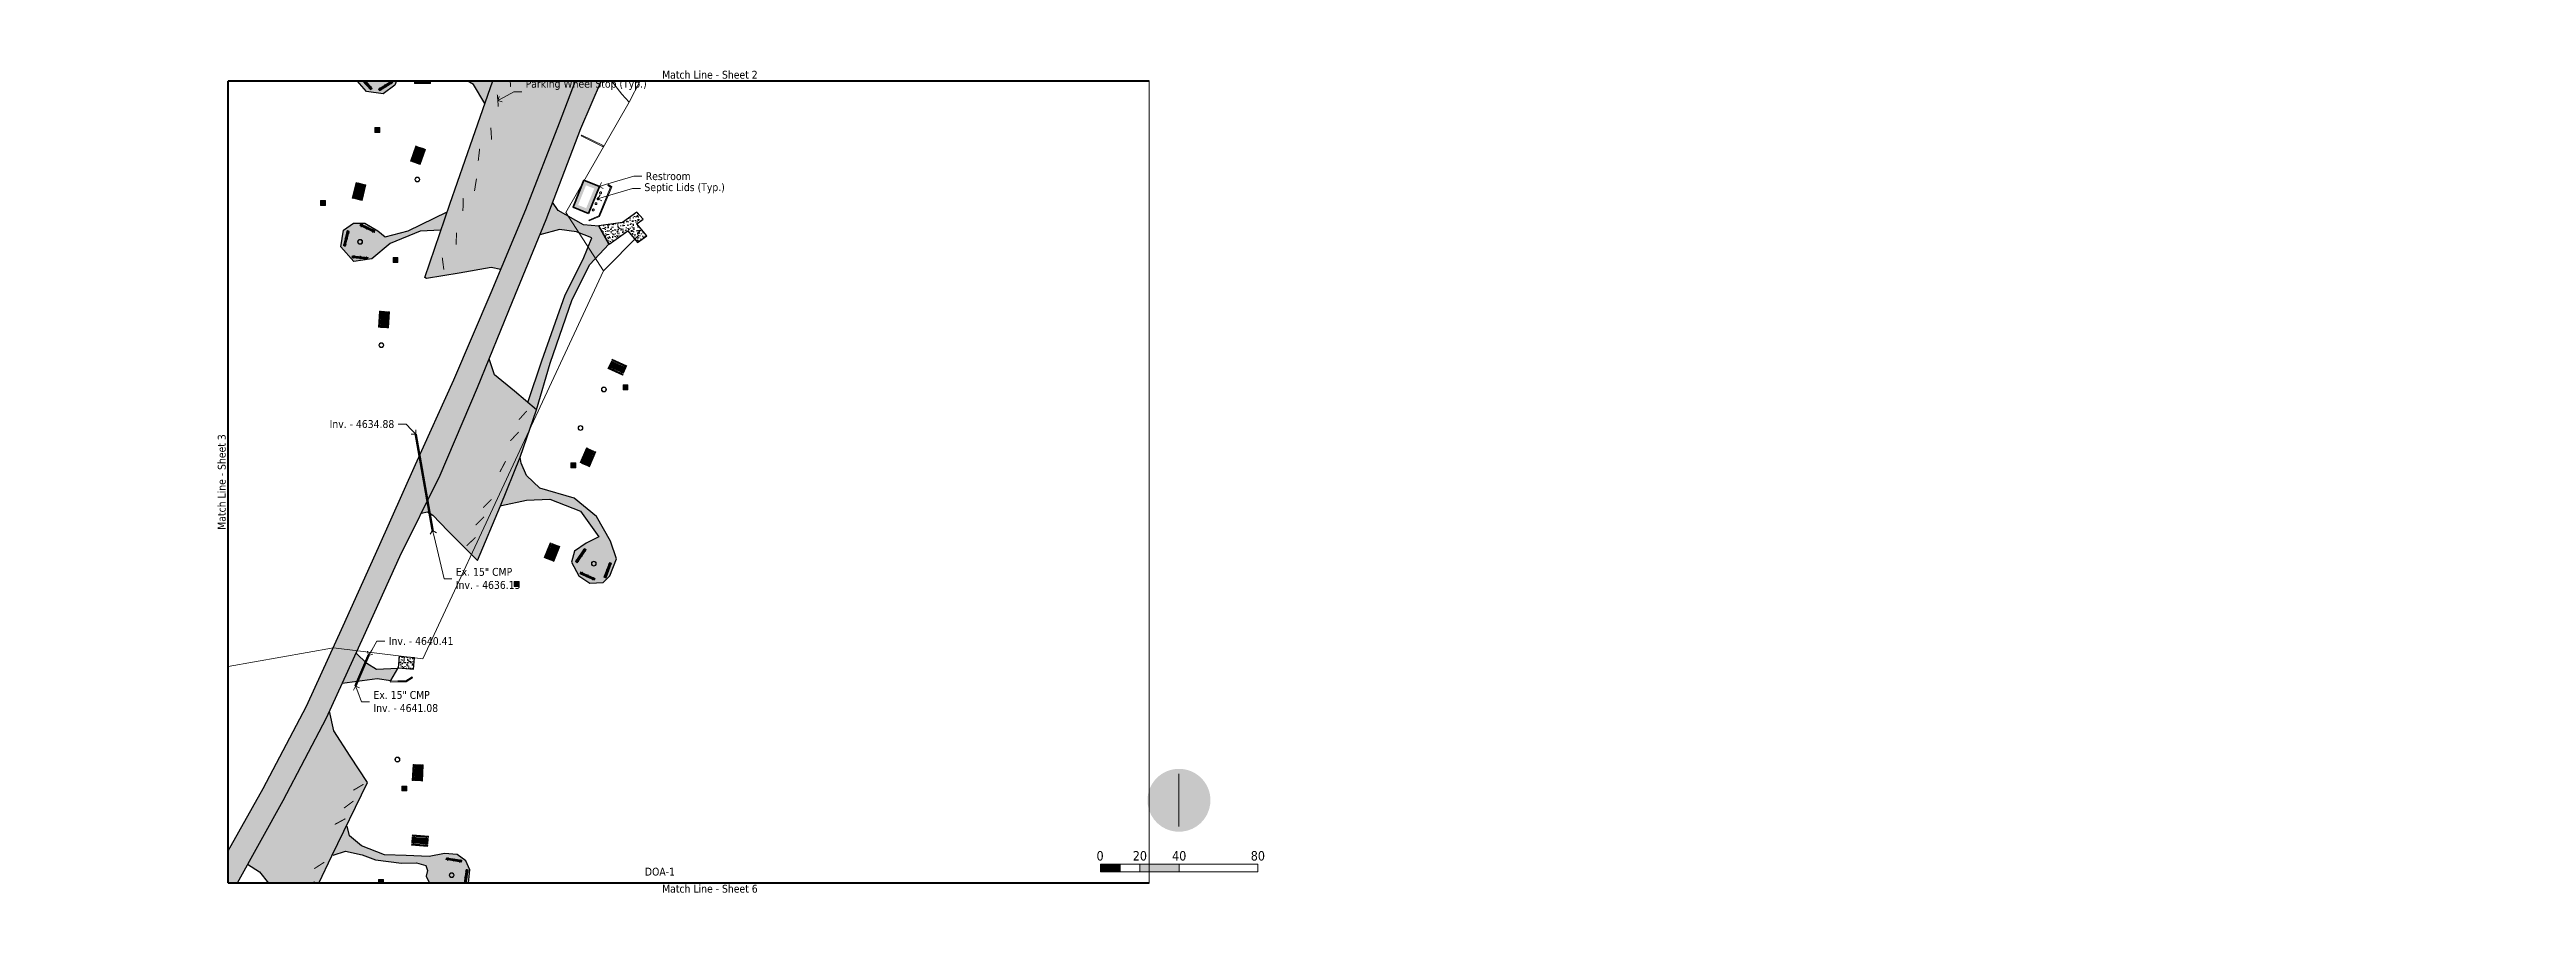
# Paper-space layout '4' of a CAD drawing. Header units: feet. Extents: x 0 to 31.5, y 0 to 11.
# The model-space entities are those that its viewports show. They can reach past a viewport. Long polylines and large blocks are cut down to what shows.
import ezdxf
from ezdxf import colors
from ezdxf.entities.mleader import LeaderData, LeaderLine
from ezdxf.enums import TextEntityAlignment as Align
from ezdxf.math import Vec2, Vec3

# ---------------------------------------------------------------- set-up
doc = ezdxf.new("R2010")
doc.units = ezdxf.units.FT
doc.header["$LTSCALE"] = 0.75
doc.header["$MEASUREMENT"] = 0
doc.linetypes.add('HIDDEN', pattern=[0.375, 0.25, -0.125])
doc.linetypes.add('HIDDEN2', pattern=[0.1875, 0.125, -0.0625])
doc.layers.add('0-TTLB-NPLT', color=3, linetype='Continuous', lineweight=5, plot=False)
for name, color, linetype, lineweight in [('C-ANNO-TEXT-1', 7, 'Continuous', 20), ('V-ANNO-TEXT', 7, 'Continuous', 13), ('V-PVMT-ASPH', 41, 'Continuous', 25), ('V-PVMT-CONC', 81, 'Continuous', 25), ('V-PVMT-CURB', 121, 'Continuous', 25), ('V-PVMT-HTCH-ASPH', 9, 'Continuous', 13), ('V-PVMT-HTCH-CONC', 9, 'Continuous', 13), ('V-SITE-BLDG', 15, 'Continuous', 35), ('V-SITE-BLDG-HTCH', 11, 'Continuous', 13), ('V-SITE-SURV', 4, 'Continuous', 18), ('V-SITE-WALL', 150, 'Continuous', 18), ('V-UTIL-SSWR-STRC', 101, 'HIDDEN', 20)]:
    doc.layers.add(name, color=color, linetype=linetype, lineweight=lineweight)
for name, color, linetype, lineweight, true_color in [('V-UTIL-STRM-LINE', 1, 'HIDDEN2', 15, 0xff0000), ('V-UTIL-STRM-STRC-TEXT', 1, 'Continuous', 20, 0xff0000), ('V-UTIL-WATR-LINE', 5, 'W_LINE', 15, 0x0000ff), ('V-WATR-TEXT', 5, 'Continuous', 20, 0x0000ff)]:
    doc.layers.add(name, color=color, linetype=linetype, lineweight=lineweight, true_color=true_color)
doc.styles.add('SEI Annotative', font='tahoma.ttf', dxfattribs={"height": 0.1})
doc.styles.add('SEI-Dim & Leader', font='tahoma.ttf')
doc.linetypes.add('W_LINE', pattern='A,0.15,-0.15,0.15,-0.15,0.15,-0.15,0.15,-0.15,0.15,-0.15,["W",SEI-Dim & Leader,S=0.08,R=0,X=-0.025,Y=-0.05],-0.15', length=1.65)

psp = doc.layouts.new('4')

# ---------------------------------------------------------------- texts
at = {"layer": 'C-ANNO-TEXT-1', "style": 'SEI Annotative'}
for s, p in [('Match Line - Sheet 2', (8.396, 10.6)), ('Match Line - Sheet 6', (8.396, 0.248))]:
    psp.add_text(s, height=0.1, dxfattribs=at).set_placement(p, align=Align.BOTTOM_CENTER)
psp.add_text('Match Line - Sheet 3', height=0.1, rotation=90, dxfattribs=at).set_placement((2.269, 5.5), align=Align.BOTTOM_CENTER)
at = {"layer": 'C-ANNO-TEXT-1', "char_height": 0.12, "width": 0.17462, "attachment_point": 5, "style": 'SEI-Dim & Leader'}
for s, insert in [('0', (13.357, 0.745)), ('20', (13.863, 0.745)), ('40', (14.363, 0.745)), ('80', (15.363, 0.745))]:
    psp.add_mtext(s, dxfattribs=dict(at, insert=insert))

msp = doc.modelspace()

# ---------------------------------------------------------------- texts
at = {"layer": 'V-ANNO-TEXT', "style": 'SEI Annotative'}
msp.add_text('DOA-1', height=4, dxfattribs=at).set_placement((1135129.2, 648655), align=Align.BOTTOM_CENTER)

# ---------------------------------------------------------------- blocks, each defined once
blk = doc.blocks.new('0-North Arrow - Round')
at = {"true_color": 0xffffff}
h = blk.add_hatch(color=7, dxfattribs=at)
h.dxf.hatch_style = 1
edge = h.paths.add_edge_path()
edge.add_line((0, 0.367), (-0.399, 0.032))
edge.add_ellipse((0, 0), major_axis=(0.283, 0.283), ratio=1, start_angle=130.4438, end_angle=135)
edge.add_ellipse((0, 0), major_axis=(0.283, 0.283), ratio=1, start_angle=135, end_angle=143.2383)
edge.add_line((-0.396, -0.057), (-0.035, 0.246))
edge.add_line((-0.035, 0.246), (-0.035, -0.398))
edge.add_ellipse((0, 0), major_axis=(0.283, 0.283), ratio=1, start_angle=219.9802, end_angle=230.0198)
edge.add_line((0.035, -0.398), (0.035, 0.248))
edge.add_line((0.035, 0.248), (0.397, -0.051))
edge.add_ellipse((0, 0), major_axis=(0.283, 0.283), ratio=1, start_angle=307.7122, end_angle=315)
edge.add_ellipse((0, 0), major_axis=(-0.283, 0.283), ratio=1, start_angle=225, end_angle=230.5831)
edge.add_line((0.398, 0.039), (0, 0.367))
h = blk.add_hatch(color=256)
h.dxf.hatch_style = 1
edge = h.paths.add_edge_path()
edge.add_ellipse((0, 0), major_axis=(-0.283, 0.283), ratio=1, start_angle=230.5831, end_angle=400.4438)
edge.add_line((-0.399, 0.032), (0, 0.367))
edge.add_line((0, 0.367), (0.398, 0.039))
h = blk.add_hatch(color=256)
h.dxf.hatch_style = 1
edge = h.paths.add_edge_path()
edge.add_ellipse((0, 0), major_axis=(0.283, 0.283), ratio=1, start_angle=143.2383, end_angle=219.9802)
edge.add_line((-0.035, -0.398), (-0.035, 0.246))
edge.add_line((-0.035, 0.246), (-0.396, -0.057))
h = blk.add_hatch(color=256)
h.dxf.hatch_style = 1
edge = h.paths.add_edge_path()
edge.add_ellipse((0, 0), major_axis=(-0.283, 0.283), ratio=1, start_angle=140.0198, end_angle=217.7122)
edge.add_line((0.397, -0.051), (0.035, 0.248))
edge.add_line((0.035, 0.248), (0.035, -0.398))
at = {"color": 7, "true_color": 0xffffff, "flags": 128}
blk.add_lwpolyline([(0, 0.335), (0, -0.335)], dxfattribs=at)
blk = doc.blocks.new('0-Scale 1')
for p, q in [((0, 0.05), (1, 0.05)), ((0, 0.05), (0, 0)), ((0, 0), (1, 0)), ((0.125, 0.05), (0.125, 0)), ((0.25, 0.05), (0.25, 0)), ((0.5, 0.05), (0.5, 0)), ((1, 0.05), (1, 0))]:
    blk.add_line(p, q)
for points in [[(0, 0.05), (0.125, 0.05), (0, 0), (0.125, 0)], [(0.25, 0.05), (0.5, 0.05), (0.25, 0), (0.5, 0)]]:
    blk.add_solid(points)
at = {"style": 'SEI-Dim & Leader', "flags": 1}
blk.add_attdef('SCALE', (0.215, -0.155), '', height=0.1, dxfattribs=at)
blk = doc.blocks.new('_Open90')
at = {"color": 0, "linetype": 'ByBlock', "lineweight": -2}
for p, q in [((0, 0), (-1, 0)), ((-0.5, 0.5), (0, 0)), ((0, 0), (-0.5, -0.5))]:
    blk.add_line(p, q, dxfattribs=at)
blk = doc.blocks.new('Pinic Table')
at = {"layer": 'V-SITE-SURV', "transparency": 33554457}
h = blk.add_hatch(color=256, dxfattribs=at)
h.dxf.hatch_style = 1
h.paths.add_polyline_path([(4.6, -0.9), (4.1, -0.9), (4.1, -1.1), (4.6, -1.1)])
h.paths.add_polyline_path([(1.1, -0.9), (0.7, -0.9), (0.7, -1.1), (1.1, -1.1)])
h.paths.add_polyline_path([(4.6, -7.1), (4.1, -7.1), (4.1, -7.3), (4.6, -7.3)])
h.paths.add_polyline_path([(1.1, -7.1), (0.7, -7.1), (0.7, -7.3), (1.1, -7.3)])
h.paths.add_polyline_path([(0.7, 0), (0, 0), (0, -8.2), (0.7, -8.2)])
h.paths.add_polyline_path([(1.1, -8.2), (1.1, 0), (4.1, 0), (4.1, -8.2)])
h.paths.add_polyline_path([(4.6, 0), (5.2, 0), (5.2, -8.2), (4.6, -8.2)])
at = {"layer": 'V-SITE-SURV', "flags": 128}
for points in [[(0.7, 0), (0, 0), (0, -8.2), (0.7, -8.2)], [(1.1, -8.2), (1.1, 0), (4.1, 0), (4.1, -8.2)], [(4.6, 0), (5.2, 0), (5.2, -8.2), (4.6, -8.2)]]:
    blk.add_lwpolyline(points, close=True, dxfattribs=at)
for points in [[(0.7, -0.9), (1.1, -0.9)], [(0.7, -1.1), (1.1, -1.1)], [(0.7, -7.1), (1.1, -7.1)], [(0.7, -7.3), (1.1, -7.3)], [(4.1, -0.9), (4.6, -0.9)], [(4.1, -1.1), (4.6, -1.1)], [(4.1, -7.1), (4.6, -7.1)], [(4.1, -7.3), (4.6, -7.3)]]:
    blk.add_lwpolyline(points, dxfattribs=at)
blk = doc.blocks.new('Bench')
at = {"layer": 'V-SITE-SURV', "transparency": 33554457}
h = blk.add_hatch(color=256, dxfattribs=at)
h.dxf.hatch_style = 1
h.paths.add_polyline_path([(8.1, 0), (8.1, 0.7), (0, 0.3), (0, -0.3)])
h.paths.add_polyline_path([(1, -0.3), (0.8, -0.3), (0.8, -0.5), (1, -0.4)])
h.paths.add_polyline_path([(0.9, 0.6), (0.7, 0.6), (0.7, 0.4), (0.9, 0.4)], flags=17)
h.paths.add_polyline_path([(8, 0.9), (8, 1.1), (0, 0.7), (0, 0.6)])
h.paths.add_polyline_path([(0.9, 0.9), (0.7, 0.9), (0.7, 0.8), (0.9, 0.8)], flags=17)
h.paths.add_polyline_path([(4.1, 0.8), (3.9, 0.7), (3.9, 0.5), (4.1, 0.5)])
h.paths.add_polyline_path([(4.1, 1), (3.9, 1), (3.9, 0.9), (4.1, 0.9)], flags=17)
h.paths.add_polyline_path([(4.1, -0.2), (3.9, -0.2), (4, -0.3), (4.2, -0.3)], flags=17)
h.paths.add_polyline_path([(7.3, 0), (7.1, 0), (7.1, -0.2), (7.3, -0.2)], flags=17)
h.paths.add_polyline_path([(7.3, 0.9), (7.1, 0.9), (7.1, 0.6), (7.3, 0.6)], flags=17)
h.paths.add_polyline_path([(7.3, 1.1), (7.1, 1.1), (7.1, 1), (7.3, 1)])
at = {"layer": 'V-SITE-SURV', "flags": 128}
for points in [[(0, 0.7), (8, 1.1)], [(8, 1.1), (0, 0.7)], [(0, 0.6), (8, 0.9)], [(0, 0.6), (0, 0.7)], [(0.9, 0.8), (0.9, 0.9), (0.7, 0.9), (0.7, 0.8)], [(0.7, 0.6), (0.7, 0.4)], [(0.9, 0.4), (0.9, 0.6)], [(4.1, 0.9), (4.1, 1), (3.9, 1), (3.9, 0.9)], [(3.9, 0.7), (3.9, 0.5)], [(4.1, 0.5), (4.1, 0.8)], [(7.1, 1), (7.1, 1.1), (7.3, 1.1), (7.3, 1)], [(7.1, 0.6), (7.1, 0.9)], [(7.3, 0.9), (7.3, 0.6)], [(8, 0.9), (8, 1.1)], [(0.8, -0.3), (0.8, -0.5), (1, -0.4), (1, -0.3)], [(3.9, -0.2), (4, -0.3), (4.2, -0.3), (4.1, -0.2)], [(7.3, 0), (7.3, -0.2), (7.1, -0.2), (7.1, 0)]]:
    blk.add_lwpolyline(points, dxfattribs=at)
blk.add_lwpolyline([(0, -0.3), (0, 0.3), (8.1, 0.7), (8.1, 0)], close=True, dxfattribs=at)
blk = doc.blocks.new('Grill')
at = {"layer": 'V-SITE-SURV', "transparency": 33554457}
h = blk.add_hatch(color=256, dxfattribs=at)
h.dxf.hatch_style = 1
h.paths.add_polyline_path([(-1.25, 1.25), (1.25, 1.25), (1.25, -1.25), (-1.25, -1.25)])
at = {"layer": 'V-SITE-SURV', "flags": 128}
blk.add_lwpolyline([(-1.25, 1.25), (1.25, 1.25), (1.25, -1.25), (-1.25, -1.25)], close=True, dxfattribs=at)
blk = doc.blocks.new('Fire Pit')
at = {"layer": 'V-SITE-SURV', "transparency": 33554457}
h = blk.add_hatch(color=256, dxfattribs=at)
h.dxf.hatch_style = 1
edge = h.paths.add_edge_path()
edge.add_arc((0, 0), 1.25, 0, 360)
edge = h.paths.add_edge_path(flags=17)
edge.add_arc((0, 0), 1.05, 0, 360)
at = {"layer": 'V-SITE-SURV'}
for radius in [1.25, 1.05]:
    blk.add_circle((0, 0), radius, dxfattribs=at)

# ---------------------------------------------------------------- hatches: boundary and pattern name
at = {"layer": 'V-PVMT-HTCH-ASPH', "transparency": 33554483}
h = msp.add_hatch(color=256, dxfattribs=at)
h.dxf.hatch_style = 1
h.paths.add_polyline_path([(1134980.5, 648703.5), (1134971.6, 648717), (1134963.4, 648729.8), (1134961.2, 648739.9), (1134959.5, 648736.3), (1134937.5, 648694.3), (1134919.5, 648662), (1134925.5, 648658.1), (1134936.3, 648645), (1134945.3, 648634), (1134946.7, 648634.1), (1134962.4, 648666.2)])
h.paths.add_polyline_path([(1135032.6, 648659.1), (1135030.5, 648663.7), (1135026, 648666.9), (1135019.7, 648667.4), (1135011.9, 648665.9), (1135000.2, 648666.4), (1134989.2, 648666.7), (1134977.5, 648671.3), (1134971.4, 648676.5), (1134970, 648681.8), (1134962.6, 648666.5), (1134969.3, 648668.6), (1134977.7, 648666.8), (1134984.6, 648664.2), (1134997.7, 648662.5), (1135005.4, 648662.7), (1135010.1, 648661.3), (1135011, 648658.8), (1135010.3, 648655.9), (1135013.6, 648649), (1135023.5, 648645.7), (1135031.4, 648649.4)])
h.paths.add_polyline_path([(1135058.2, 648869), (1135066.5, 648893.1), (1135055.3, 648902.6), (1135045, 648911), (1135042.3, 648919.1), (1135036.2, 648904.3), (1135017.2, 648859.8), (1135007.7, 648840.6), (1135011, 648841.2), (1135013.7, 648839.5), (1135021.3, 648831.5), (1135036.5, 648816.5), (1135048.2, 648844.3)])
h.paths.add_polyline_path([(1135107.1, 648817.3), (1135104.1, 648826.3), (1135096.9, 648838.9), (1135085.5, 648848.2), (1135068.2, 648853.2), (1135061.3, 648859.8), (1135058.6, 648866), (1135058.2, 648869), (1135048.2, 648844.3), (1135061.3, 648847.1), (1135073.2, 648847.6), (1135088.8, 648841.5), (1135098.1, 648828.5), (1135091.7, 648825.3), (1135085.8, 648821.3), (1135084.3, 648815.7), (1135087.9, 648808.6), (1135093.6, 648805), (1135100.3, 648805.3), (1135103.8, 648808.6)])
h.paths.add_polyline_path([(1135103.2, 648977.4), (1135098.1, 648986.5), (1135090.4, 648987.2), (1135077.5, 648994.6), (1135074.6, 648998.7), (1135071.2, 648989.7), (1135068.1, 648982.2), (1135078.2, 648984.9), (1135086.7, 648983.6), (1135094.6, 648980.7), (1135090.1, 648969.7), (1135081, 648951.7), (1135069.2, 648918.1), (1135062.1, 648896.8), (1135066.5, 648893.1), (1135073.4, 648916.8), (1135084.6, 648949.3), (1135093.6, 648967.1)])
h.paths.add_polyline_path([(1135078.1, 649039.2), (1135095.2, 649083.2), (1135097.9, 649099.4), (1135060.9, 649092.8), (1135056.8, 649091), (1135046, 649065.4), (1135034, 649031.4), (1135022.4, 648997.8), (1135009.7, 648960.5), (1135010.5, 648959.9), (1135027.1, 648962.6), (1135043.4, 648965.6), (1135048.3, 648964.5), (1135061, 648995.1)])
h.paths.add_polyline_path([(1135044.7, 649061.7), (1135033.9, 649063.7), (1135023.9, 649070.1), (1135015.1, 649073.7), (1134998.7, 649074.8), (1134988.5, 649075.2), (1134981.2, 649073.2), (1134975.3, 649067.7), (1134974.3, 649061.4), (1134980, 649055), (1134988.5, 649053.9), (1134994.3, 649058.2), (1134996.4, 649063.3), (1134997.6, 649069), (1134999.5, 649069.8), (1135014.6, 649069.7), (1135034.4, 649058.6), (1135040.2, 649049)])
h.paths.add_polyline_path([(1135007.3, 648984), (1135017.8, 648984.5), (1135021, 648993.9), (1135001.2, 648984.1), (1134989.5, 648981.1), (1134985.7, 648984.2), (1134979.1, 648988), (1134973.4, 648988), (1134968.3, 648984.6), (1134967, 648976), (1134973.5, 648968.5), (1134982.7, 648969.9), (1134992, 648977.8)])
h.paths.add_polyline_path([(1134804.2, 649120.7), (1134794.4, 649131.6), (1134780.4, 649143.6), (1134774.1, 649149.5), (1134770.7, 649156.8), (1134759.2, 649146), (1134758.9, 649145.8), (1134771.1, 649143.6), (1134781.9, 649137.5), (1134792.9, 649126.5), (1134793.4, 649121.2), (1134786, 649111.4), (1134786.1, 649102.3), (1134795.2, 649096.8), (1134802.7, 649099.9), (1134808, 649107.6)])
h.paths.add_polyline_path([(1134838.6, 649166.1), (1134832, 649168.4), (1134826.9, 649167.1), (1134822.1, 649164.8), (1134812.4, 649170.6), (1134805.5, 649176), (1134801.2, 649185.7), (1134787, 649171.8), (1134797.1, 649173), (1134804.3, 649171.5), (1134820.2, 649159.7), (1134829.8, 649149.6), (1134837.8, 649149.3), (1134843, 649157.1)])
h.paths.add_polyline_path([(1134821.4, 649205.1), (1134829.6, 649212.9), (1134818.2, 649216.5), (1134792, 649225.2), (1134769.9, 649204.1), (1134736.1, 649171.3), (1134700.9, 649137.4), (1134690.3, 649125.7), (1134695.5, 649125.2), (1134717.2, 649118.9), (1134726.8, 649116.6), (1134728.9, 649117.8), (1134740.2, 649128), (1134759.2, 649146), (1134770.7, 649156.8), (1134773.5, 649159.5), (1134786.6, 649171.4), (1134804.2, 649188.7)])
h.paths.add_polyline_path([(1135113.2, 649272.7), (1135102, 649272.8), (1135100.3, 649265), (1135102.5, 649256), (1135100.5, 649252.5), (1135093.1, 649247.6), (1135077.5, 649244.3), (1135058.6, 649242.4), (1135063.5, 649239.4), (1135064.4, 649239.4), (1135084.1, 649241.6), (1135098.6, 649246.2), (1135111.6, 649256.3), (1135118.3, 649261.3)])
h.paths.add_polyline_path([(1135043.2, 649251.7), (1135004.5, 649274.6), (1134990.1, 649283.1), (1134969.1, 649295), (1134965.4, 649295.3), (1134949, 649286.3), (1134930.2, 649277.5), (1134952.8, 649270.5), (1134995.9, 649242.9), (1135032.5, 649219), (1135032.6, 649221.5), (1135050.1, 649231.9), (1135063.5, 649239.4)])
h.paths.add_polyline_path([(1135007.4, 649343.8), (1135002.1, 649343.4), (1134997.6, 649341.9), (1134998, 649333.9), (1134999.9, 649327.5), (1134999.4, 649312.1), (1134994.9, 649292), (1134987.4, 649284.6), (1134990.1, 649283.1), (1134997.7, 649278.6), (1135002.5, 649306.2), (1135006, 649324), (1135009, 649334.4)])
h.paths.add_polyline_path([(1134772.4, 649222.9), (1134765.8, 649225.2), (1134757.9, 649224.3), (1134757.9, 649224.4), (1134740.7, 649225.1), (1134718.9, 649221.6), (1134699.8, 649213.5), (1134691.2, 649203.9), (1134673.1, 649190.1), (1134657.7, 649177.8), (1134644.1, 649165), (1134622.6, 649140.2), (1134610.9, 649123.4), (1134605.7, 649108.2), (1134604, 649096.9), (1134602.2, 649088), (1134606.9, 649082.6), (1134608.3, 649096.1), (1134609.4, 649107.5), (1134614.7, 649121.4), (1134625.6, 649138), (1134647.4, 649162.2), (1134660.3, 649174.9), (1134675.7, 649186.9), (1134695, 649196), (1134699.8, 649190.4), (1134706.9, 649180.1), (1134710.3, 649163.3), (1134722.3, 649175.1), (1134710.9, 649182.6), (1134706.4, 649193.8), (1134704.2, 649202.7), (1134705.5, 649207.2), (1134719.9, 649217.6), (1134741.9, 649221.6), (1134754.9, 649219.5), (1134758, 649216.6), (1134761.1, 649212.3)])
h.paths.add_polyline_path([(1134622.9, 649059.5), (1134614.3, 649073.9), (1134601.6, 649088.8), (1134582.9, 649053.5), (1134557, 649003.7), (1134546.4, 648980.4), (1134536.7, 648959.6), (1134533, 648948.3), (1134533.2, 648946.7), (1134544, 648933.8), (1134559, 648915.9), (1134567.7, 648955), (1134587.1, 648997.3), (1134610.2, 649042.8)])
h.paths.add_polyline_path([(1134582.6, 649052.9), (1134573.5, 649051.3), (1134563.6, 649051.3), (1134541.1, 649055.9), (1134527.5, 649059.5), (1134526.3, 649062.2), (1134520.2, 649071.5), (1134509.9, 649070.7), (1134505.5, 649061.1), (1134506.6, 649055.4), (1134518.9, 649051.8), (1134523.9, 649052.9), (1134527.5, 649053.7), (1134545.5, 649051.3), (1134564.2, 649046.2), (1134569.7, 649041), (1134573.9, 649036.2)])
h.paths.add_polyline_path([(1134555.6, 649000.6), (1134550.9, 648999.5), (1134541.6, 649001.3), (1134528.7, 649013.5), (1134517.6, 649025.1), (1134515.5, 649037.5), (1134503, 649040), (1134495.2, 649040.4), (1134489.5, 649034.7), (1134490.6, 649025.5), (1134493.9, 649021.2), (1134512.9, 649019.6), (1134516.6, 649019.6), (1134526.5, 649009.8), (1134539, 648996.9), (1134547.3, 648982.5)])
h = msp.add_hatch(color=256, dxfattribs=at)
h.dxf.hatch_style = 1
h.paths.add_polyline_path([(1134734.9, 648210.7), (1134727.1, 648219.6), (1134722, 648228.9), (1134722.2, 648239.1), (1134728.2, 648255.7), (1134735, 648281.7), (1134740.6, 648331.5), (1134738.6, 648359), (1134728.3, 648395.5), (1134716.8, 648435.3), (1134719.1, 648456.5), (1134739.3, 648493.4), (1134768.6, 648523.1), (1134806.6, 648556), (1134846.4, 648585.6), (1134882.6, 648612.1), (1134913.5, 648651.1), (1134937.5, 648694.3), (1134959.5, 648736.3), (1134978.5, 648777.8), (1134996.7, 648818.4), (1135017.2, 648859.8), (1135036.2, 648904.3), (1135054, 648948), (1135071.2, 648989.7), (1135088.8, 649036), (1135107, 649078.1), (1135112, 649112.4), (1135111.3, 649146.3), (1135096.4, 649171.2), (1135074.6, 649191), (1135034.2, 649217.9), (1134995.9, 649242.9), (1134952.8, 649270.5), (1134916.6, 649281.8), (1134883.3, 649286), (1134856.6, 649281.1), (1134834.1, 649271), (1134795.5, 649244.8), (1134761.1, 649212.3), (1134727.2, 649179.9), (1134692.7, 649146), (1134658.8, 649108.6), (1134636.2, 649076.9), (1134610.2, 649042.8), (1134587.1, 648997.3), (1134567.7, 648955), (1134557.3, 648908.3), (1134547.3, 648867.1), (1134544.3, 648853.7), (1134543.6, 648850.2), (1134543.8, 648850), (1134540.7, 648837.9), (1134538.1, 648825.6), (1134537, 648818.5), (1134536.4, 648811.4), (1134535.9, 648792.8), (1134535.6, 648773), (1134535.8, 648765.4), (1134536.5, 648757.8), (1134538.1, 648745.2), (1134540.2, 648732.6), (1134507, 648728.6), (1134507.4, 648717.8), (1134502, 648716.8), (1134498.7, 648714.5), (1134488.6, 648710.1), (1134474.7, 648701.7), (1134467.6, 648695.2), (1134454.7, 648685.5), (1134449.1, 648678), (1134448.1, 648670.3), (1134451.5, 648665), (1134462.8, 648667.4), (1134472.4, 648673.5), (1134480.4, 648671.5), (1134489.1, 648668.5), (1134497.5, 648667.4), (1134507.3, 648667.2), (1134515.8, 648667), (1134514.2, 648677.5), (1134506.1, 648673.6), (1134502.2, 648672.2), (1134497.3, 648671.1), (1134492.4, 648671.3), (1134486.3, 648673.2), (1134480.2, 648675.5), (1134475.5, 648678.6), (1134471, 648682.9), (1134469.6, 648687.1), (1134470.1, 648690.5), (1134472.2, 648693.7), (1134475.2, 648696.7), (1134477.6, 648698.8), (1134481.2, 648701.6), (1134486.3, 648705.2), (1134489.8, 648707), (1134493.7, 648708.3), (1134501.2, 648709.8), (1134507, 648708.7), (1134509.8, 648708.7), (1134511.5, 648695.6), (1134517.9, 648653.1), (1134530.1, 648649), (1134537.1, 648645), (1134547.5, 648640.9), (1134550.8, 648640), (1134555.2, 648637), (1134556.4, 648633.4), (1134559.5, 648615.8), (1134567.4, 648575.5), (1134572.9, 648547.6), (1134571.7, 648545.2), (1134568.3, 648545.7), (1134553.8, 648548.4), (1134538.3, 648550.8), (1134544.1, 648520.1), (1134547.6, 648505.7), (1134549.7, 648501.2), (1134551.1, 648494.4), (1134551.4, 648490.4), (1134551.2, 648487.2), (1134550.7, 648484), (1134549.5, 648480), (1134548, 648476), (1134544.9, 648469.9), (1134541.7, 648465.4), (1134536.8, 648461.3), (1134535.1, 648459.5), (1134532.5, 648456.1), (1134531, 648453.4), (1134530.4, 648451), (1134530.6, 648448), (1134531, 648446.4), (1134531.6, 648445), (1134532.4, 648443.8), (1134533.4, 648442.8), (1134535.3, 648441.6), (1134538, 648440.6), (1134541.2, 648440.2), (1134543.8, 648440.6), (1134544.9, 648441), (1134545.9, 648441.7), (1134547, 648442.9), (1134547.9, 648444.2), (1134548.6, 648445.7), (1134549, 648447.3), (1134549.1, 648449), (1134548.9, 648450.8), (1134548.4, 648452.3), (1134547.6, 648453.6), (1134545.1, 648456), (1134544.4, 648459.6), (1134545.2, 648461.5), (1134547.5, 648466.7), (1134550.1, 648472.1), (1134553.8, 648479.7), (1134554.7, 648482), (1134555.2, 648484.3), (1134555.6, 648489), (1134555.6, 648493.7), (1134556.9, 648501.9), (1134587.2, 648496.3), (1134590.9, 648493.8), (1134592.4, 648491.4), (1134597.6, 648482.8), (1134605.7, 648468.5, 0.096684), (1134655.5, 648422.6), (1134689.7, 648405), (1134696.1, 648398.4, -0.217893), (1134718.5, 648335.7), (1134714.4, 648288.5), (1134707.6, 648262.9), (1134702.6, 648250.1, -0.594914), (1134676.5, 648244.8), (1134668.3, 648256), (1134666.9, 648263), (1134683.5, 648272.6), (1134684.2, 648273.8), (1134680.5, 648280.9), (1134668.7, 648302.4), (1134656.1, 648325.7), (1134647.1, 648342.8), (1134645.7, 648343.9), (1134628.9, 648334.8), (1134602.6, 648320.5), (1134587, 648311.8), (1134591.7, 648303.4), (1134611.4, 648266), (1134624.8, 648241.8), (1134633.9, 648246.5), (1134642.9, 648249, -0.141706), (1134679, 648202.2), (1134676.4, 648186.6), (1134663.6, 648160.5), (1134647.7, 648119.7), (1134636, 648073.5), (1134632.5, 648030.1), (1134641, 647975.7), (1134653.3, 647924.7), (1134671.8, 647938.6), (1134661.4, 647978.9), (1134654.6, 648029), (1134658.3, 648070.6), (1134669.3, 648112.5), (1134684, 648152.6), (1134694.4, 648175.7), (1134697, 648180.1), (1134709.5, 648185.7), (1134724.1, 648184.7), (1134732.9, 648182.8), (1134772.4, 648164.3), (1134803.9, 648145.9), (1134820.6, 648130.1), (1134836.3, 648107.7), (1134853.1, 648070.4), (1134857.8, 648057.4), (1134879.2, 648052), (1134869.6, 648079.4), (1134854.8, 648117.5), (1134833.7, 648146.2), (1134815.2, 648160.2), (1134781.8, 648181.9), (1134743, 648204.7)])
h.paths.add_polyline_path([(1134684.5, 648435.2), (1134660.3, 648435.1), (1134630.9, 648457.4), (1134624.3, 648464.7), (1134616.8, 648475.5), (1134609.7, 648487), (1134603.2, 648499), (1134591.8, 648526.7), (1134584.6, 648549.3), (1134579.3, 648578.5), (1134568.3, 648635.9), (1134561.6, 648678.7), (1134555.3, 648714.9), (1134553.1, 648728.6), (1134550.7, 648741.1), (1134548.9, 648753.8), (1134548, 648763.8), (1134547.6, 648773.8), (1134547.5, 648797.4), (1134548.8, 648801.1), (1134550.5, 648802.5), (1134556.9, 648805.4), (1134562.9, 648808.3), (1134569.1, 648810.8), (1134575.4, 648812.8), (1134581.7, 648814.5), (1134585.3, 648815.4), (1134589.1, 648811.5, 0.080076), (1134591.5, 648809.4), (1134602.4, 648802.3, 0.357452), (1134615, 648803.7), (1134620.2, 648809.1, -0.112713), (1134623.9, 648811.5, 0.880898), (1134620.3, 648827.2, -0.210304), (1134612.7, 648829.7), (1134605.5, 648836.1), (1134591.2, 648845.5), (1134594.7, 648863.7), (1134576.9, 648858.6), (1134561.2, 648854, -0.577728), (1134557.4, 648857.6), (1134569.2, 648906.2), (1134583.7, 648948.5), (1134603.1, 648991.9), (1134624.4, 649032.8), (1134645.6, 649070.1), (1134668.3, 649101.1), (1134700.9, 649137.4), (1134736.1, 649171.3), (1134769.9, 649204.1), (1134802.1, 649234.8), (1134839.6, 649260.4), (1134859.9, 649269.5), (1134884.9, 649274.3), (1134913.8, 649270.3), (1134944, 649256.1), (1134987.7, 649231.4), (1135026.7, 649208.2), (1135066.9, 649181.5), (1135088.6, 649162.2), (1135100.7, 649141.5), (1135100.5, 649115.3), (1135095.2, 649083.2), (1135078.1, 649039.2), (1135061, 648995.1), (1135043.4, 648952.8), (1135024.3, 648908.4), (1135004.9, 648865.4), (1134986, 648823.1), (1134968.1, 648783.2), (1134949.5, 648742.3), (1134927.4, 648700.5), (1134903.3, 648657.8), (1134874.9, 648621.3), (1134839.3, 648595.4), (1134796.2, 648568.4), (1134757, 648544), (1134721.6, 648507.4), (1134706.3, 648460.2), (1134696.6, 648443.4)], flags=16)
h.paths.add_polyline_path([(1134604.7, 648805.8), (1134595.4, 648811.2), (1134586.3, 648818.4, -0.304797), (1134585, 648822.7), (1134587, 648829.8), (1134588.7, 648835.5, -0.483088), (1134594.5, 648837.8), (1134604.7, 648832.1, -0.224996), (1134609.7, 648825.1), (1134612.1, 648811, -0.637551)], flags=16)
h.paths.add_polyline_path([(1134973.5, 648968.5), (1134967, 648976), (1134968.3, 648984.6), (1134973.4, 648988), (1134979.1, 648988), (1134985.7, 648984.2), (1134989.5, 648981.1), (1135001.2, 648984.1), (1135021, 648993.9), (1135022.4, 648997.8), (1135034, 649031.4), (1135040.2, 649049), (1135034.4, 649058.6), (1135014.6, 649069.7), (1134999.5, 649069.8), (1134997.6, 649069), (1134996.4, 649063.3), (1134994.3, 649058.2), (1134988.5, 649053.9), (1134980, 649055), (1134974.3, 649061.4), (1134975.3, 649067.7), (1134981.2, 649073.2), (1134988.5, 649075.2), (1134998.7, 649074.8), (1135015.1, 649073.7), (1135023.9, 649070.1), (1135033.9, 649063.7), (1135044.7, 649061.7), (1135034, 649031.4), (1135022.4, 648997.8), (1135009.4, 648959.7), (1135010.5, 648959.9), (1135009.7, 648960.5), (1135017.8, 648984.5), (1135007.3, 648984), (1134992, 648977.8), (1134982.7, 648969.9)], flags=0)
h.paths.add_polyline_path([(1134795.2, 649096.8), (1134786.1, 649102.3), (1134786, 649111.4), (1134793.4, 649121.2), (1134792.9, 649126.5), (1134781.9, 649137.5), (1134771.1, 649143.6), (1134758.9, 649145.8), (1134773.5, 649159.5), (1134786.6, 649171.4), (1134801.2, 649185.7), (1134805.5, 649176), (1134812.4, 649170.6), (1134822.1, 649164.8), (1134826.9, 649167.1), (1134832, 649168.4), (1134838.6, 649166.1), (1134843, 649157.1), (1134837.8, 649149.3), (1134829.8, 649149.6), (1134820.2, 649159.7), (1134804.3, 649171.5), (1134797.1, 649173), (1134787.1, 649171.8), (1134773.5, 649159.5), (1134770.7, 649156.8), (1134774.1, 649149.5), (1134780.4, 649143.6), (1134794.4, 649131.6), (1134804.2, 649120.7), (1134808, 649107.6), (1134802.7, 649099.9)], flags=0)
h = msp.add_hatch(color=256, dxfattribs=at)
h.dxf.hatch_style = 1
h.paths.add_polyline_path([(1134995.9, 648761.6), (1134985.1, 648761.1), (1134980.2, 648764), (1134974.7, 648769.3), (1134967.6, 648754), (1134985.4, 648756.5), (1134992.3, 648755.5)])
at = {"layer": 'V-PVMT-HTCH-CONC', "transparency": 33554610}
h = msp.add_hatch(dxfattribs=at)
h.set_pattern_fill('AR-CONC', color=256, scale=0.5)
h.set_pattern_definition([(50, (1135107.8545, 648984.7018), (3.5863, -0.31376), [0.375, -4.125]), (355, (1135107.8545, 648984.7018), (-0.69376, 3.761), [0.3, -3.3]), (100.451, (1135108.1533, 648984.6756), (2.89254, 3.4472), [0.3187, -3.5057]), (46.184, (1135107.8545, 648985.702), (5.3362, -0.8276), [0.5625, -6.1875]), (96.636, (1135108.299, 648985.633), (4.6733, 4.8706), [0.478, -5.2586]), (351.184, (1135107.8545, 648985.702), (4.6733, 4.8706), [0.45, -4.95]), (21, (1135108.3545, 648985.4518), (2.98454, -2.0131), [0.375, -4.125]), (326, (1135108.3545, 648985.4518), (1.2166, 3.62575), [0.3, -3.3]), (71.451, (1135108.6032, 648985.284), (4.2011, 1.61266), [0.3187, -3.5057]), (37.5, (1135107.8545, 648984.7018), (0.0608, 1.66447), [0, -3.26, 0, -3.35, 0, -3.3125]), (7.5, (1135107.8545, 648984.7018), (1.31535, 1.97206), [0, -1.91, 0, -3.185, 0, -1.2625]), (327.5, (1135106.7395, 648984.7018), (2.66911, -0.11277), [0, -1.25, 0, -3.9, 0, -5.175]), (317.5, (1135106.2395, 648984.7018), (2.91593, 0.50052), [0, -1.625, 0, -2.59, 0, -3.675])])
h.paths.add_polyline_path([(1135103.4, 648977.4), (1135112.8, 648984.2), (1135117.8, 648978.2), (1135122.5, 648981.7), (1135117.5, 648987.8), (1135120.6, 648990.1), (1135117.4, 648993.7), (1135110.2, 648988.4), (1135098.2, 648986.8)])
h = msp.add_hatch(dxfattribs=at)
h.set_pattern_fill('AR-CONC', color=256, scale=0.5)
h.set_pattern_definition([(50, (1135000.843, 648764.5258), (3.5863, -0.3138), [0.375, -4.125]), (355, (1135000.843, 648764.526), (-0.6938, 3.761), [0.3, -3.3]), (100.45, (1135001.1418, 648764.4997), (2.8925, 3.4472), [0.3187, -3.5057]), (46.184, (1135000.843, 648765.526), (5.3362, -0.8276), [0.5625, -6.1875]), (96.64, (1135001.2876, 648765.457), (4.6733, 4.8706), [0.478, -5.2586]), (351.18, (1135000.843, 648765.526), (4.6733, 4.8706), [0.45, -4.95]), (21, (1135001.343, 648765.2758), (2.9845, -2.0131), [0.375, -4.125]), (326, (1135001.343, 648765.276), (1.2166, 3.6258), [0.3, -3.3]), (71.45, (1135001.5917, 648765.108), (4.2011, 1.6127), [0.3187, -3.5057]), (37.5, (1135000.843, 648764.5258), (0.0608, 1.66447), [0, -3.26, 0, -3.35, 0, -3.3125]), (7.5, (1135000.843, 648764.5258), (1.31535, 1.97206), [0, -1.91, 0, -3.185, 0, -1.2625]), (327.5, (1134999.728, 648764.5258), (2.6691, -0.11277), [0, -1.25, 0, -3.9, 0, -5.175]), (317.5, (1134999.228, 648764.5258), (2.9159, 0.5005), [0, -1.625, 0, -2.59, 0, -3.675])])
h.paths.add_polyline_path([(1135003.9, 648761.2), (1135004.4, 648767), (1134996.5, 648767.6), (1134996, 648761.8)])
at = {"layer": 'V-SITE-BLDG-HTCH', "transparency": 33554534}
h = msp.add_hatch(color=256, dxfattribs=at)
h.dxf.hatch_style = 1
h.paths.add_polyline_path([(1135091.7, 648995.7), (1135087.6, 648997.3), (1135091.6, 649007.3), (1135095.8, 649005.7)], flags=16)
h.paths.add_polyline_path([(1135092.8, 648993), (1135085, 648996.2), (1135090.5, 649009.9), (1135098.4, 649006.8)])

# ---------------------------------------------------------------- linework, layer by layer
at = {"layer": 'V-PVMT-ASPH', "flags": 128}
for points in [[(1135107, 649078.1), (1135088.8, 649036), (1135071.2, 648989.7), (1135054, 648948), (1135036.2, 648904.3), (1135017.2, 648859.8), (1134996.7, 648818.4), (1134978.5, 648777.8), (1134959.5, 648736.3), (1134937.5, 648694.3), (1134913.5, 648651.1), (1134882.6, 648612.1)], [(1134903.3, 648657.8), (1134927.4, 648700.5), (1134949.5, 648742.3), (1134968.1, 648783.2), (1134986, 648823.1), (1135004.9, 648865.4), (1135024.3, 648908.4), (1135043.4, 648952.8), (1135061, 648995.1), (1135078.1, 649039.2), (1135095.2, 649083.2)], [(1135048.3, 648964.5), (1135043.4, 648965.6), (1135027.1, 648962.6), (1135010.5, 648959.9), (1135009.7, 648960.5), (1135022.4, 648997.8), (1135034, 649031.4), (1135046, 649065.4), (1135056.8, 649091), (1135060.9, 649092.8), (1135097.9, 649099.4)], [(1135040.2, 649049), (1135034.4, 649058.6), (1135014.6, 649069.7), (1134999.5, 649069.8), (1134997.6, 649069), (1134996.4, 649063.3), (1134994.3, 649058.2), (1134988.5, 649053.9), (1134980, 649055), (1134974.3, 649061.4), (1134975.3, 649067.7), (1134981.2, 649073.2), (1134988.5, 649075.2), (1134998.7, 649074.8), (1135015.1, 649073.7), (1135023.9, 649070.1), (1135033.9, 649063.7), (1135044.7, 649061.7)], [(1135017.8, 648984.5), (1135007.3, 648984), (1134992, 648977.8), (1134982.7, 648969.9), (1134973.5, 648968.5), (1134967, 648976), (1134968.3, 648984.6), (1134973.4, 648988), (1134979.1, 648988), (1134985.7, 648984.2), (1134989.5, 648981.1), (1135001.2, 648984.1), (1135021, 648993.9)], [(1135066.5, 648893.1), (1135073.4, 648916.8), (1135084.6, 648949.3), (1135093.6, 648967.1), (1135103.2, 648977.4), (1135098.1, 648986.5), (1135090.4, 648987.2), (1135077.5, 648994.6), (1135074.6, 648998.7)], [(1135062.1, 648896.8), (1135069.2, 648918.1), (1135081, 648951.7), (1135090.1, 648969.7), (1135094.6, 648980.7), (1135086.7, 648983.6), (1135078.2, 648984.9), (1135068.1, 648982.2)], [(1135007.7, 648840.6), (1135011, 648841.2), (1135013.7, 648839.5), (1135021.3, 648831.5), (1135036.5, 648816.5), (1135048.2, 648844.3), (1135058.2, 648869), (1135066.5, 648893.1), (1135055.3, 648902.6), (1135045, 648911), (1135042.3, 648919.1)], [(1135048.2, 648844.3), (1135048.7, 648844.4), (1135061.3, 648847.1), (1135073.2, 648847.6), (1135088.8, 648841.5), (1135098.1, 648828.5), (1135091.7, 648825.3), (1135085.8, 648821.3), (1135084.3, 648815.7), (1135087.9, 648808.6), (1135093.6, 648805), (1135100.3, 648805.3), (1135103.8, 648808.6), (1135107.1, 648817.3), (1135104.1, 648826.3), (1135096.9, 648838.9), (1135085.5, 648848.2), (1135068.2, 648853.2), (1135061.3, 648859.8), (1135058.6, 648866), (1135058.2, 648869)], [(1134995.9, 648761.6), (1134985.1, 648761.1), (1134980.2, 648764), (1134974.7, 648769.3)], [(1134967.6, 648754), (1134985.4, 648756.5), (1134992.3, 648755.5)], [(1134992.3, 648755.5), (1134995.9, 648761.6)], [(1134919.5, 648662), (1134925.5, 648658.1), (1134936.3, 648645), (1134945.3, 648634), (1134946.7, 648634.1), (1134962.4, 648666.2), (1134980.5, 648703.5), (1134971.6, 648717), (1134963.4, 648729.8), (1134961.2, 648739.9)], [(1134963, 648666.6), (1134969.3, 648668.6), (1134977.7, 648666.8), (1134984.6, 648664.2), (1134997.7, 648662.5), (1135005.4, 648662.7), (1135010.1, 648661.3), (1135011, 648658.8), (1135010.3, 648655.9), (1135013.6, 648649), (1135023.5, 648645.7), (1135031.4, 648649.4), (1135032.6, 648659.1), (1135030.5, 648663.7), (1135026, 648666.9), (1135019.7, 648667.4), (1135011.9, 648665.9), (1135000.2, 648666.4), (1134989.2, 648666.7), (1134977.5, 648671.3), (1134971.4, 648676.5), (1134970.1, 648681.4)]]:
    msp.add_lwpolyline(points, dxfattribs=at)
at = {"layer": 'V-PVMT-CONC', "flags": 128}
for points in [[(1135103.4, 648977.4), (1135112.8, 648984.2), (1135117.8, 648978.2), (1135122.5, 648981.7), (1135117.5, 648987.8), (1135120.6, 648990.1), (1135117.4, 648993.7), (1135110.2, 648988.4), (1135098.2, 648986.8)], [(1135003.9, 648761.2), (1135004.4, 648767), (1134996.5, 648767.6), (1134996, 648761.8)]]:
    msp.add_lwpolyline(points, close=True, dxfattribs=at)
at = {"layer": 'V-PVMT-CURB', "const_width": 0.5, "flags": 128}
for points in [[(1135047, 649047.4), (1135046.5, 649053.4)], [(1135053.3, 649057.3), (1135052.8, 649063.3)], [(1135043.6, 649030.5), (1135043.2, 649036.6)], [(1135036.8, 649019.8), (1135037.5, 649025.9)], [(1135034.9, 649004.5), (1135035.9, 649010.7)], [(1135029, 648994.2), (1135029.2, 649000.8)], [(1135025.6, 648977.1), (1135025.7, 648983.2)], [(1135019.3, 648964.4), (1135018.5, 648970.6)], [(1135057.5, 648888.1), (1135061.5, 648892.6)], [(1135053.1, 648877.3), (1135057.3, 648881.8)], [(1135047.8, 648861.5), (1135050.7, 648867)], [(1135035.5, 648834.5), (1135039.8, 648838.7)], [(1135039.3, 648843.4), (1135043.6, 648847.6)], [(1135030.9, 648824), (1135035.4, 648828.2)], [(1134973.3, 648699.6), (1134978.5, 648702.7)], [(1134968.5, 648690.5), (1134973.3, 648694.1)], [(1134963.8, 648682.2), (1134969.2, 648685.1)], [(1134953.4, 648659.7), (1134958.5, 648663)], [(1134948.4, 648650), (1134953.6, 648653.1)]]:
    msp.add_lwpolyline(points, dxfattribs=at)
at = {"layer": 'V-SITE-BLDG', "flags": 128}
msp.add_lwpolyline([(1135092.8, 648993), (1135085, 648996.2), (1135090.5, 649009.9), (1135098.4, 649006.8)], close=True, dxfattribs=at)
at = {"layer": 'V-SITE-WALL', "flags": 128}
for points in [[(1135089.2, 649032.5), (1135100, 649027.1), (1135100.3, 649027.6), (1135089.4, 649032.9)], [(1135093, 648989.6), (1135098.1, 648991.8), (1135104.1, 649006.4), (1135102.7, 649007.2), (1135103, 649007.7), (1135104.7, 649006.6), (1135098.5, 648991.4), (1135093.2, 648989.2)], [(1135003.4, 648756.8), (1135000.2, 648754.8), (1134995.9, 648754.7), (1134992.1, 648754.6), (1134992, 648755.1), (1134995.9, 648755.2), (1135000, 648755.3), (1135003.2, 648757.3)]]:
    msp.add_lwpolyline(points, close=True, dxfattribs=at)
at = {"layer": 'V-UTIL-SSWR-STRC'}
for centre in [(1135099, 649003.5), (1135095.3, 648994.8), (1135096.7, 648998), (1135097.7, 649000.5)]:
    msp.add_circle(centre, 0.492, dxfattribs=at)
at = {"layer": 'V-UTIL-STRM-LINE', "const_width": 1.25, "flags": 128}
for points in [[(1135013.6, 648831.8), (1135005, 648880.7)], [(1134974.3, 648752.6), (1134981, 648768.2)]]:
    msp.add_lwpolyline(points, dxfattribs=at)
at = {"layer": 'V-UTIL-WATR-LINE', "flags": 128}
for points in [[(1134946.4, 649283.9), (1135074.5, 649099.6), (1135109.8, 649053.7), (1135113.6, 649049.7), (1135081.4, 648993.5), (1135100.5, 648963.8), (1135008.7, 648766.4)], [(1135113.6, 649049.7), (1135139.4, 649099.5)], [(1135118.5, 648982), (1135100.5, 648963.8)], [(1134591.1, 648882.3), (1134535.2, 648864.3), (1134533.9, 648857.1), (1134522.2, 648792.1), (1134626.1, 648720.7), (1134717.2, 648725.1), (1134753.7, 648734.6), (1134963.2, 648772.1), (1135008.7, 648766.4)], [(1134998.9, 648764.6), (1134999.3, 648767.6)]]:
    msp.add_lwpolyline(points, dxfattribs=at)

# ---------------------------------------------------------------- block references
at = {"layer": 'V-SITE-SURV'}
for name, p, rotation in [('Bench', (1134982.7, 649056.4), 130.1207345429), ('Bench', (1134993.1, 649060.2), 208.5907014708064), ('Pinic Table', (1135004.3, 649059.1), 89.66966194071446), ('Pinic Table', (1135007.3, 649017.9), 160.7021126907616), ('Pinic Table', (1134977.8, 648999.6), 166.5296951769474), ('Bench', (1134968.9, 648976.3), 73.74877359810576), ('Bench', (1134976.7, 648987.1), 331.8651781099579), ('Bench', (1134980.7, 648970.4), 172.1763459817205), ('Pinic Table', (1134991.2, 648934.8), 176.2106302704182), ('Pinic Table', (1135112.4, 648915.5), 245.1812613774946), ('Pinic Table', (1135093.3, 648864.2), 155.8131316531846), ('Pinic Table', (1135075.2, 648816), 158.2328662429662), ('Bench', (1135086.9, 648815.5), 53.63338176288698), ('Bench', (1135103.9, 648815.4), 246.9175229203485), ('Bench', (1135096.1, 648807.1), 153.2787713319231), ('Pinic Table', (1135008.4, 648704.3), 176.8992212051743), ('Pinic Table', (1135002.9, 648671.7), 85.40497955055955), ('Bench', (1135020.4, 648664.6), 348.2854282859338), ('Bench', (1135025.7, 648648.9), 169.7343787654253), ('Bench', (1135030.9, 648659.3), 259.8210741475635)]:
    msp.add_blockref(name, p, dxfattribs=dict(at, rotation=rotation))
for name, p in [('Grill', (1134985.5, 649035.5)), ('Fire Pit', (1135005.8, 649010.3)), ('Grill', (1134957.9, 648998.4)), ('Fire Pit', (1134976.7, 648978.6)), ('Grill', (1134994.7, 648969.3)), ('Fire Pit', (1134987.5, 648926)), ('Fire Pit', (1135100.7, 648903.5)), ('Grill', (1135111.7, 648904.6)), ('Fire Pit', (1135088.8, 648883.9)), ('Grill', (1135085.2, 648864.9)), ('Fire Pit', (1135095.6, 648814.9)), ('Grill', (1135056.3, 648804.5)), ('Fire Pit', (1134995.7, 648715.2)), ('Grill', (1134999.2, 648700.5)), ('Grill', (1134987.4, 648652.9)), ('Fire Pit', (1135023.3, 648656.4))]:
    msp.add_blockref(name, p, dxfattribs=at)

msp.set_redraw_order([(e.dxf.handle, doc.entitydb.next_handle()) for e in msp.query("TEXT MTEXT ATTDEF DIMENSION ARC_DIMENSION")])  # texts and dimensions are drawn at this point

# ---------------------------------------------------------------- leaders
at = {"layer": 'V-ANNO-TEXT'}
ml = msp.add_multileader_mtext('Standard', dxfattribs=at)
ml.set_content('Parking Wheel Stop (Typ.)', color=256, style='SEI-Dim & Leader')
ml.set_leader_properties(color=256, linetype='ByLayer', lineweight=-1)
ml.set_arrow_properties(name='OPEN90')
ml.build(insert=Vec2(0, 0))
ml.multileader.update_dxf_attribs({"text_left_attachment_type": 2, "text_right_attachment_type": 2, "dogleg_length": 0.1, "arrow_head_size": 3.2, "scale": 40})
ctx = ml.context
ctx.base_point, ctx.scale, ctx.arrow_head_size, ctx.plane_origin = Vec3(1135058.9, 649054.9), 40, 3.2, Vec3(1135046.8, 649050.4)
ctx.left_attachment, ctx.right_attachment = 2, 2
notes = []
notes.append((ctx, [(0, (1, 1, 0), (1135054.9, 649054.9), (1, 0), 4, [(0, [(1135046.8, 649050.4)], 0, [])])]))
ctx.mtext.insert, ctx.mtext.width, ctx.mtext.flow_direction = Vec3(1135060.9, 649061), 35.498, 5
ml = msp.add_multileader_mtext('Standard', dxfattribs=at)
ml.set_content('Septic Lids (Typ.)', color=256, style='SEI-Dim & Leader')
ml.set_leader_properties(color=256, linetype='ByLayer', lineweight=-1)
ml.set_arrow_properties(name='OPEN90')
ml.build(insert=Vec2(0, 0))
ml.multileader.update_dxf_attribs({"text_left_attachment_type": 2, "text_right_attachment_type": 2, "dogleg_length": 0.1, "arrow_head_size": 3.2, "scale": 40})
ctx = ml.context
ctx.base_point, ctx.scale, ctx.arrow_head_size, ctx.plane_origin = Vec3(1135119.3, 649005.8), 40, 3.2, Vec3(1135097.7, 649000.5)
ctx.left_attachment, ctx.right_attachment = 2, 2
notes.append((ctx, [(0, (1, 1, 0), (1135115.3, 649005.8), (1, 0), 4, [(0, [(1135097.7, 649000.5)], 0, [])])]))
ctx.mtext.insert, ctx.mtext.flow_direction = Vec3(1135121.3, 649008.4), 5
ml = msp.add_multileader_mtext('Standard', dxfattribs=at)
ml.set_content('Restroom', color=256, style='SEI-Dim & Leader')
ml.set_leader_properties(color=256, linetype='ByLayer', lineweight=-1)
ml.set_arrow_properties(name='OPEN90')
ml.build(insert=Vec2(0, 0))
ml.multileader.update_dxf_attribs({"text_left_attachment_type": 2, "text_right_attachment_type": 2, "dogleg_length": 0.1, "arrow_head_size": 3.2, "scale": 40})
ctx = ml.context
ctx.base_point, ctx.scale, ctx.arrow_head_size, ctx.plane_origin = Vec3(1135120, 649012), 40, 3.2, Vec3(1135098.4, 649006.8)
ctx.left_attachment, ctx.right_attachment = 2, 2
notes.append((ctx, [(0, (1, 1, 0), (1135116, 649012), (1, 0), 4, [(0, [(1135098.4, 649006.8)], 0, [])])]))
ctx.mtext.insert, ctx.mtext.flow_direction = Vec3(1135122, 649014), 5
ml = msp.add_multileader_mtext('Standard', dxfattribs=at)
ml.set_content('Parking Wheel Stop (Typ.)', color=256, style='SEI-Dim & Leader')
ml.set_leader_properties(color=256, linetype='ByLayer', lineweight=-1)
ml.set_arrow_properties(name='OPEN90')
ml.build(insert=Vec2(0, 0))
ml.multileader.update_dxf_attribs({"text_left_attachment_type": 2, "text_right_attachment_type": 2, "dogleg_length": 0.1, "arrow_head_size": 3.2, "scale": 40})
ctx = ml.context
ctx.base_point, ctx.scale, ctx.arrow_head_size, ctx.plane_origin = Vec3(1134530.7, 648685.8), 40, 3.2, Vec3(1134518.6, 648681.3)
ctx.left_attachment, ctx.right_attachment = 2, 2
notes.append((ctx, [(0, (1, 1, 0), (1134526.7, 648685.8), (1, 0), 4, [(0, [(1134518.6, 648681.3)], 0, [])])]))
ctx.mtext.insert, ctx.mtext.width, ctx.mtext.flow_direction = Vec3(1134532.7, 648691.8), 35.498, 5
at = {"layer": 'V-UTIL-STRM-STRC-TEXT'}
ml = msp.add_multileader_mtext('Standard', dxfattribs=at)
ml.set_content('Inv. - 4634.88', color=256, style='SEI-Dim & Leader')
ml.set_leader_properties(color=256, linetype='ByLayer', lineweight=-1)
ml.set_arrow_properties(name='OPEN90')
ml.build(insert=Vec2(0, 0))
ml.multileader.update_dxf_attribs({"text_left_attachment_type": 2, "text_right_attachment_type": 2, "dogleg_length": 0.1, "arrow_head_size": 3.2, "scale": 40})
ctx = ml.context
ctx.base_point, ctx.scale, ctx.arrow_head_size, ctx.plane_origin = Vec3(1134957.9, 648885.8), 40, 3.2, Vec3(1135005, 648880.7)
ctx.left_attachment, ctx.right_attachment, ctx.text_align_type = 2, 2, 2
notes.append((ctx, [(0, (1, 1, 0), (1135000.1, 648885.8), (-1, 0), 4, [(0, [(1135005, 648880.7)], 0, [])])]))
ctx.mtext.insert, ctx.mtext.alignment, ctx.mtext.flow_direction = Vec3(1134994.1, 648887.9), 3, 5
ml = msp.add_multileader_mtext('Standard', dxfattribs=at)
ml.set_content('Ex. 15" CMP\\PInv. - 4636.15', color=256, style='SEI-Dim & Leader')
ml.set_leader_properties(color=256, linetype='ByLayer', lineweight=-1)
ml.set_arrow_properties(name='OPEN90')
ml.build(insert=Vec2(0, 0))
ml.multileader.update_dxf_attribs({"text_left_attachment_type": 2, "text_right_attachment_type": 2, "dogleg_length": 0.1, "arrow_head_size": 3.2, "scale": 40})
ctx = ml.context
ctx.base_point, ctx.scale, ctx.arrow_head_size, ctx.plane_origin = Vec3(1135023.4, 648807.2, 4636.1), 40, 3.2, Vec3(1135013.6, 648831.8, 4636.1)
ctx.left_attachment, ctx.right_attachment = 2, 2
notes.append((ctx, [(0, (1, 1, 0), (1135019.4, 648807.2, 4636.1), (1, 0), 4, [(0, [(1135013.6, 648831.8, 4636.1)], 0, [])])]))
ctx.mtext.insert, ctx.mtext.flow_direction = Vec3(1135025.4, 648812.7, 4636.1), 5
ml = msp.add_multileader_mtext('Standard', dxfattribs=at)
ml.set_content('Inv. - 4640.41', color=256, style='SEI-Dim & Leader')
ml.set_leader_properties(color=256, linetype='ByLayer', lineweight=-1)
ml.set_arrow_properties(name='OPEN90')
ml.build(insert=Vec2(0, 0))
ml.multileader.update_dxf_attribs({"text_left_attachment_type": 2, "text_right_attachment_type": 2, "dogleg_length": 0.1, "arrow_head_size": 3.2, "scale": 40})
ctx = ml.context
ctx.base_point, ctx.scale, ctx.arrow_head_size, ctx.plane_origin = Vec3(1134989.3, 648775.4), 40, 3.2, Vec3(1134981, 648768.2)
ctx.left_attachment, ctx.right_attachment = 2, 2
notes.append((ctx, [(1, (1, 1, 0), (1134985.3, 648775.4), (1, 0), 4, [(0, [(1134981, 648768.2)], 0, [])])]))
ctx.mtext.insert, ctx.mtext.flow_direction = Vec3(1134991.3, 648777.5), 5
ml = msp.add_multileader_mtext('Standard', dxfattribs=at)
ml.set_content('Ex. 15" CMP\\PInv. - 4641.08', color=256, style='SEI-Dim & Leader')
ml.set_leader_properties(color=256, linetype='ByLayer', lineweight=-1)
ml.set_arrow_properties(name='OPEN90')
ml.build(insert=Vec2(0, 0))
ml.multileader.update_dxf_attribs({"text_left_attachment_type": 2, "text_right_attachment_type": 2, "dogleg_length": 0.1, "arrow_head_size": 3.2, "scale": 40})
ctx = ml.context
ctx.base_point, ctx.scale, ctx.arrow_head_size, ctx.plane_origin = Vec3(1134981.5, 648744.6), 40, 3.2, Vec3(1134974.3, 648752.6)
ctx.left_attachment, ctx.right_attachment = 2, 2
notes.append((ctx, [(0, (1, 1, 0), (1134977.5, 648744.6), (1, 0), 4, [(0, [(1134974.3, 648752.6)], 0, [])])]))
ctx.mtext.insert, ctx.mtext.flow_direction = Vec3(1134983.5, 648750.1), 5
at = {"layer": 'V-WATR-TEXT'}
ml = msp.add_multileader_mtext('Standard', dxfattribs=at)
ml.set_content('1.5" PVC Distribution Line', color=256, style='SEI-Dim & Leader')
ml.set_leader_properties(color=256, linetype='ByLayer', lineweight=-1)
ml.set_arrow_properties(name='OPEN90')
ml.build(insert=Vec2(0, 0))
ml.multileader.update_dxf_attribs({"text_left_attachment_type": 2, "text_right_attachment_type": 2, "dogleg_length": 0.1, "arrow_head_size": 3.2, "scale": 40})
ctx = ml.context
ctx.base_point, ctx.scale, ctx.arrow_head_size, ctx.plane_origin = Vec3(1135135.2, 649066.1), 40, 3.2, Vec3(1135123, 649067.8)
ctx.left_attachment, ctx.right_attachment = 2, 2
notes.append((ctx, [(0, (1, 1, 0), (1135131.2, 649066.1), (1, 0), 4, [(0, [(1135123, 649067.8)], 0, [])])]))
ctx.mtext.insert, ctx.mtext.flow_direction = Vec3(1135137.2, 649068.2), 5
for ctx, leaders in notes:
    for number, flags, end, landing, length, lines in leaders:
        leader = LeaderData()
        leader.index, (leader.has_last_leader_line, leader.has_dogleg_vector, leader.attachment_direction) = number, flags
        leader.last_leader_point, leader.dogleg_vector, leader.dogleg_length = Vec3(end), Vec3(landing), length
        for number, points, colour, breaks in lines:
            line = LeaderLine()
            line.index, line.vertices, line.color, line.breaks = number, Vec3.list(points), colors.encode_raw_color(colour), breaks
            leader.lines.append(line)
        ctx.leaders.append(leader)

# ---------------------------------------------------------------- linework, layer by layer
at = {"layer": 'C-ANNO-TEXT-1', "const_width": 0.025, "flags": 128}
for points in [[(2.269, 0.4), (2.269, 10.6)], [(2.269, 10.6), (13.981, 10.6)], [(2.269, 0.4), (13.981, 0.4)]]:
    psp.add_lwpolyline(points, dxfattribs=at)

# ---------------------------------------------------------------- block references
at = {"layer": 'C-ANNO-TEXT-1'}
psp.add_blockref('0-North Arrow - Round', (14.36, 1.452), dxfattribs=at)
at = {"layer": 'C-ANNO-TEXT-1', "xscale": 2, "yscale": 2, "zscale": 2}
psp.add_blockref('0-Scale 1', (13.362, 0.541), dxfattribs=at)

psp.set_redraw_order([(e.dxf.handle, doc.entitydb.next_handle()) for e in psp.query("TEXT MTEXT ATTDEF DIMENSION ARC_DIMENSION")])  # texts and dimensions are drawn at this point

# ---------------------------------------------------------------- viewports
at = {"layer": '0-TTLB-NPLT', "view_target_point": (112.813, 75.591)}
psp.add_viewport(center=(8.125, 5.5), size=(11.712, 10.2), view_center_point=(1135030.959, 648780.822), view_height=408, dxfattribs=at)

doc.saveas('drawing.dxf')
